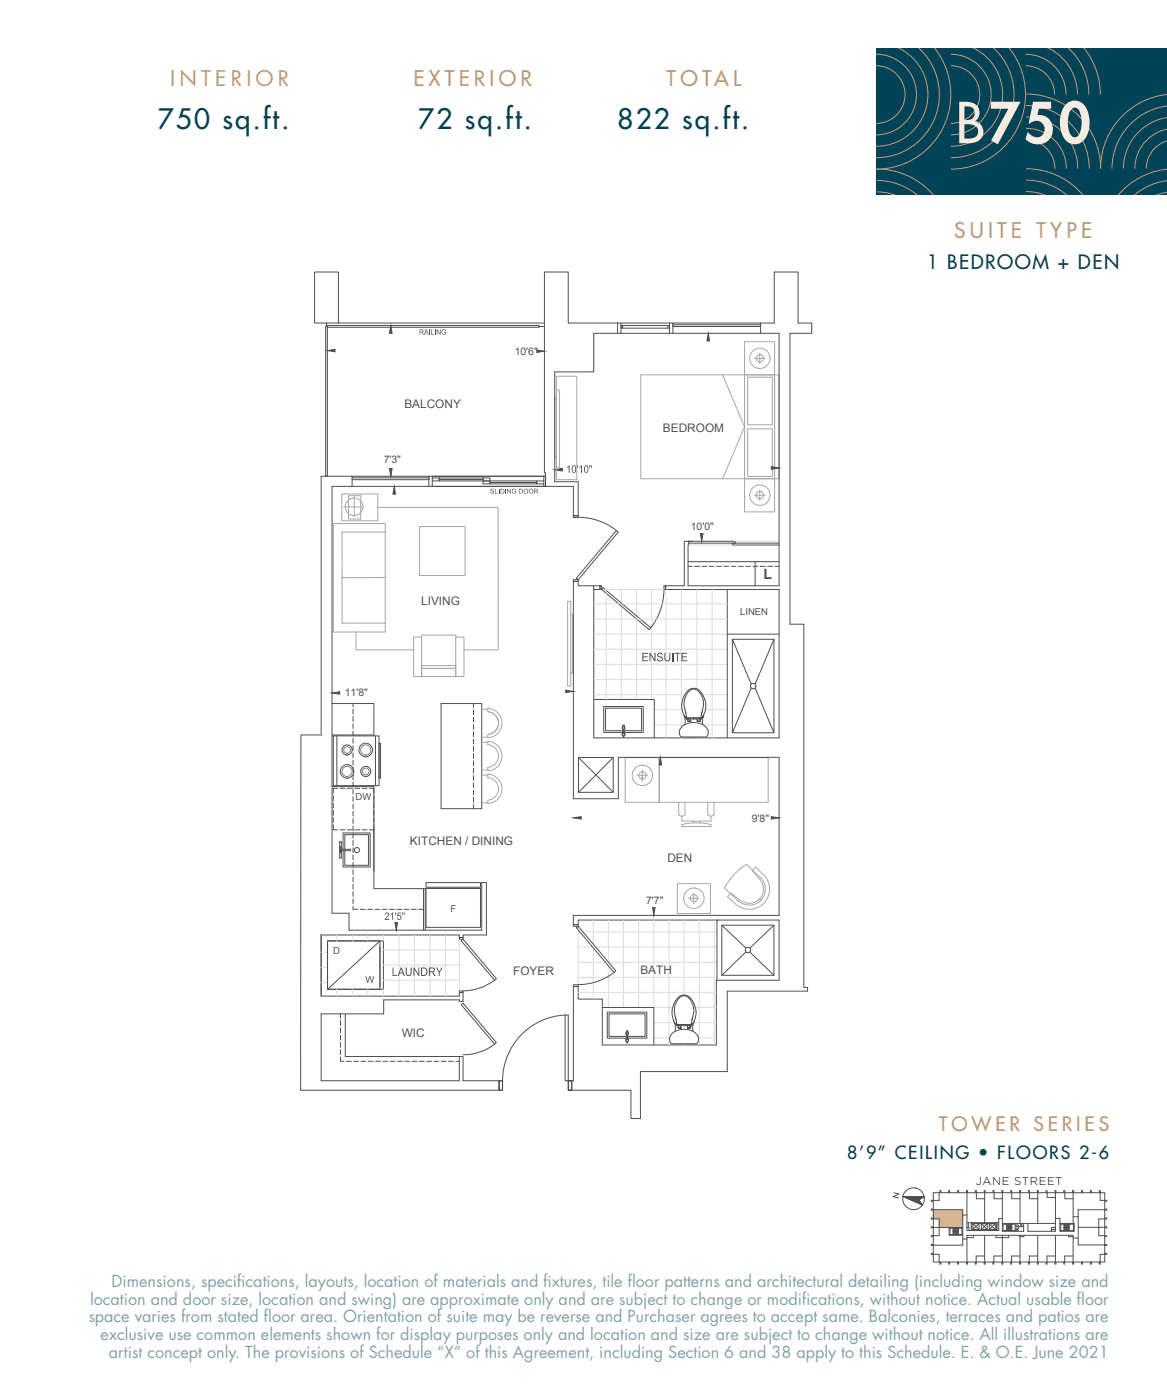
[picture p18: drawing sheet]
<svg xmlns="http://www.w3.org/2000/svg" width="254mm" height="305mm" viewBox="0 0 254 305" stroke-linecap="round" stroke-linejoin="round" font-family="sans-serif">
<defs><g id="words">
<text font-size="12" fill="#f7ece2" x="208" y="31.2">B750</text>
<g font-size="6" fill="#004356">
<text x="34.3" y="28.1">750 sq.ft.</text>
<text x="91" y="28.1">72 sq.ft.</text>
<text x="134.4" y="28.1">822 sq.ft.</text>
</g>
<g font-size="4.6" fill="#c79a6e">
<text x="37" y="18.8">I N T E R I O R</text>
<text x="90" y="18.8">E X T E R I O R</text>
<text x="145.1" y="18.8">T O TA L</text>
<text x="207.7" y="51.8">S U I T E T Y P E</text>
</g>
<text font-size="4.2" fill="#004356" x="201.8" y="58.5">1 BEDROOM + DEN</text>
<text font-size="4.2" fill="#c79a6e" x="204.3" y="246.3">T O W E R S E R I E S</text>
<text font-size="3.9" fill="#004356" x="184.4" y="252.4">8’9” CEILING • FLOORS 2-6</text>
<g font-size="3.5" fill="#004356">
<text x="24.3" y="280.2">Dimensions, specif</text>
<text x="51.6" y="280.2">ications, layouts, location of materials and f</text>
<text x="118.3" y="280.2">ixtures, tile f</text>
<text x="136.6" y="280.2">loor patterns and architectural detailing (including window size and</text>
<text x="19.2" y="287.9">space varies from stated f</text>
<text x="19.6" y="284">location and door size, location and swing) are approximate only and are subject to change or modif</text>
<text x="57.4" y="287.9">loor area. Orientation of suite may be reverse and Purchaser agrees to accept same. Balconies, terraces and patios are</text>
<text x="174.6" y="284">ications, without notice. Actual usable f</text>
<text x="234.4" y="284">loor</text>
<text x="21.9" y="291.8">exclusive use common elements shown for display purposes only and location and size are subject to change without notice. All illustrations are</text>
<text x="23.7" y="295.7">artist concept only. The provisions of Schedule “X” of this Agreement, including Section 6 and 38 apply to this Schedule. E. &amp; O.E. June 2021</text>
</g>
<text font-size="3.1" x="166.1" y="126.1">L</text>
<g font-size="2.6">
<text x="88" y="88.9">BALCONY</text>
<text x="144.3" y="94.1">BEDROOM</text>
<text x="91.7" y="131.6">LIVING</text>
<text x="89.2" y="184.1">KITCHEN / DINING</text>
<text x="145.3" y="187.6">DEN</text>
<text x="111.7" y="212.2">FOYER</text>
<text x="139.4" y="212">BATH</text>
<text x="87.4" y="225.8">WIC</text>
</g>
<text font-size="2.5" x="212.4" y="258.1">JANE STREET</text>
<text font-size="2.4" x="214.1" y="278.9">LEVEL 4 - 5</text>
<g font-size="2.3">
<text x="112" y="77.2">10'6&quot;</text>
<text x="83.5" y="100.7">7'3&quot;</text>
<text x="150.4" y="115.4">10'0&quot;</text>
<text x="75" y="151.5">11'8&quot;</text>
<text x="163.6" y="178.9">9'8&quot;</text>
<text x="140.6" y="196.8">7'7&quot;</text>
</g>
<g font-size="2.1">
<text x="161.1" y="133.8">LINEN</text>
<text x="77.4" y="174.1">DW</text>
<text x="98" y="198.6">F</text>
<text x="72.5" y="207.7">D</text>
<text x="79.6" y="214">W</text>
</g>
</g></defs>
<path d="M203.1 263.4h6.4v3.9h-5.1v-1.9h-1.3z" fill="#c79a6e"/>
<path d="M190.7 10.6h63.3v31.9h-63.3z" fill="#004356"/>
<g fill="none" stroke="#c79a6e" stroke-width=".22">
<path d="M190.7 11.8a8.8 8.8 0 0 1 8.8 8.8 8.8 8.8 0 0 1-8.8 8.8M190.7 14.3a6.3 6.3 0 0 1 6.3 6.3 6.3 6.3 0 0 1-6.3 6.3M195.8 10.5a11.3 11.3 0 0 1 5.9 12.7 11.3 11.3 0 0 1-11 8.6M200.1 10.5a13.7 13.7 0 0 1 3.4 15.1 13.7 13.7 0 0 1-12.8 8.7M203.4 10.5a16.2 16.2 0 0 1 1.9 17.2 16.2 16.2 0 0 1-14.6 9.1M207 11.8a8.8 8.8 0 0 1 8.7 8.8 8.8 8.8 0 0 1-8.7 8.8M207 14.3a6.3 6.3 0 0 1 6.2 6.3 6.3 6.3 0 0 1-6.2 6.3M212 10.5a11.3 11.3 0 0 1 5.9 12.7 11.3 11.3 0 0 1-10.9 8.6M216.3 10.5a13.7 13.7 0 0 1 3.5 15.1 13.7 13.7 0 0 1-12.8 8.7M219.7 10.5a16.2 16.2 0 0 1 1.9 17.2 16.2 16.2 0 0 1-14.6 9.1M223.2 11.8a8.8 8.8 0 0 1 8.8 8.8M223.2 14.3a6.3 6.3 0 0 1 6.3 6.3"/>
<path d="M228.3 10.5a11.3 11.3 0 0 1 6.2 10.1M232.6 10.5a13.7 13.7 0 0 1 4.4 10.1M236 10.5a16 16 0 0 1 3.5 10.1M190.9 36.8a16.1 16.1 0 0 1 12.3 5.7M190.9 39.3a13.6 13.6 0 0 1 8.7 3.2M223.3 20.5a16.2 16.2 0 0 1 16.3 16.2M223.3 23a13.8 13.8 0 0 1 13.8 13.7M223.3 25.4a11.3 11.3 0 0 1 11.3 11.3M223.3 27.9a8.8 8.8 0 0 1 8.8 8.8M223.3 30.4a6.3 6.3 0 0 1 6.3 6.3M223.3 36.7a16.2 16.2 0 0 1 12.4 5.8M223.3 39.2a13.6 13.6 0 0 1 8.9 3.3"/>
<path d="M254 36.8a16.1 16.1 0 0 0-10.6 5.7M254 39.3a13.4 13.4 0 0 0-7.1 3.2M254 20.6a16.2 16.2 0 0 0-14.5 16.1M254 23.1a13.7 13.7 0 0 0-12 13.6M254 25.6a11.2 11.2 0 0 0-9.5 11.1M254 28.1a8.7 8.7 0 0 0-7 8.6M254 30.7a6.2 6.2 0 0 0-4.5 6M190.9 41.8a10.9 10.9 0 0 1 3.9 .7M223.3 41.7a10.7 10.7 0 0 1 4.1 .8M254 41.9l-2.3 .6"/>
</g>
<g fill="none" stroke="#808080" stroke-width=".22">
<path d="M162.1 74.4h6.5v7.2h-6.5zM165.4 76.8v1.2h-1.2M166.6 78h-1.2v1.2M121.1 86.7h-.4v12.9h.4M121.1 81.9h4.4v22.5h-4.4zM121.1 84.9h.7v16.8h-.7zM157.3 81.6l4.8 11.3-4.8 11.3M162.1 81.6h6.5v22.6h-6.5zM162.1 81.6h-22.6v22.6h22.6M162.7 82.1h5.4v10.4h-5.4zM162.7 93.4h5.4v10.3h-5.4zM168.6 81.6h1v22.6h-1z"/>
<path d="M74.4 107.6h7.8v5.8h-7.8zM74.8 110.4h4.4M75.9 107.9h2.6v5.1h-2.6zM77.1 108.1v4.4M82.2 110.5h26.2v31h-7.4M83.9 115.8v-1.8h-11.3v23.6h11.3v-1.9h-9.4l-.1-19.9h9.5v19.9M91.3 114.6h9.9v10.7h-9.9zM162.1 104.2h6.5v7.2h-6.5zM164.2 107.8h2.4M165.4 106.6v2.4M77.5 137.6v3.9h12.5M83.9 125.7l-9.5 .1"/>
<path d="M90 138.7h1.8v8.6h-1.8zM91.8 138.7v-.4h7.4v.4M99.2 138.7h1.8v8.6h-1.8zM123.5 131h.7v18.4h-.7zM124.2 133.7h.4v12.9h-.4M91.8 145.5h7.4v1.8h-7.4zM91.8 144.9h7.4v.6h-7.4zM104.8 154.4h1.4M106.2 160v.6M106.2 155v-.7a3.2 3.2 0 0 1 3.1 3.1 3.2 3.2 0 0 1-3 3.2M106.3 155a2.46 2.46 0 0 1 2.2 2.4 2.46 2.46 0 0 1-2.2 2.5M104.8 167.6h1.4"/>
<path d="M104.8 174.8h1.4M104.8 168.7h1.4M104.8 161.6h1.4M104.8 160.5h1.4M106.2 162.1v-.6a3.1 3.1 0 0 1 3.1 3.1 3.1 3.1 0 0 1-3.1 3.1M106.2 169.3v-.7a3.1 3.1 0 0 1 3.1 3.1 3.1 3.1 0 0 1-3.1 3.2v-.6M106.2 169.2v.1M106.2 162.1a2.53 2.53 0 0 1 2.3 2.5 2.53 2.53 0 0 1-2.3 2.5v.6M106.3 169.3a2.46 2.46 0 0 1 2.2 2.4 2.46 2.46 0 0 1-2.2 2.5M136.1 165h7.4v9.7v-9.7h23.7v9.7h-31.1zM138.6 168.8h2.4M139.8 170v-1.2v1.2"/>
<path d="M139.8 167.7v1.1M147.7 174.7v2.6a.8 .8 0 0 0 1.4 0v-2.6M148.4 179.5v.5h6.3v-.5a13.5 13.5 0 0 0-6.3 0M148.4 177.7v1.1h6.3v-1.1M150.9 178.8v.3M152.3 178.8v.3M154.1 174.7v2.6M155.4 174.7v2.6a.8 .8 0 0 1-1.3 0M147.4 192.4h7.2v6.5h-7.2zM149.8 195.6h2.4M151 194.4v2.4M161 195.9l-1.9-1.4-.7 .7 1.7 1.6"/>
<path d="M165.3 195.7l.3 .3M165.5 191l-3-2.8a13.5 13.5 0 0 0-4.8 5.1l3 2.8M165.5 191a3.5 3.5 0 0 1 .1 5 3.5 3.5 0 0 1-4.9 .1M166.1 190.4l-1.7-1.6-.7 .8 1.5 1.7a3.1 3.1 0 0 1 .1 4.4 3.1 3.1 0 0 1-4.3 .1M166.1 190.3a4.4 4.4 0 0 1 .2 6.3 4.4 4.4 0 0 1-6.2 .2"/>
<circle cx="165.4" cy="78" r="2.22"/>
<circle cx="165.4" cy="78" r=".8"/>
<circle cx="77.1" cy="110.3" r="1.91"/>
<circle cx="165.4" cy="107.8" r="2.22"/>
<circle cx="165.4" cy="107.8" r=".8"/>
<circle cx="139.8" cy="168.8" r=".8"/>
<circle cx="139.8" cy="168.8" r="2.22"/>
<circle cx="151" cy="195.6" r=".8"/>
<circle cx="151" cy="195.6" r="2.22"/>
</g>
<g fill="none" stroke="#000" stroke-width=".22">
<path d="M68.5 59.2h5.2v11.1h-5.2zM70.9 71.1h.4v32.6h-.4zM71.1 70.3v.8M71.1 70.9h46.2v.3h-46M71.3 76.3l1.6-.2v.5zM73.7 70.3h44.8M85.1 70.9l.2 1.7h-.5zM116.8 76.2l1.7 .3-1.7 .2zM117.3 71.1h1.2M134.4 70.3h-10.7v-11.1h-5.2v43.7h.2v3h6.1v6.4h1v-7.4h-5.1v-23.9h8.5v-8.4h5.2M134.4 70.3h.8v2.3h-.8zM135.2 70.9h.3v.5h-.3z"/>
<path d="M135.2 70.3h10.5M135.2 72.6h10.5M135.5 71.4h9.9M135.5 70.9h9.9M145.4 70.9h.3v.5h-.3zM145.7 70.3h.8v2.3h-.8zM146.5 70.7h19v.4h-19zM146.5 72.6h19M146.5 70.3h22v-11.1h5.2v11.1h3v2.3h-4.8v63.3h3.1v79.1h.8v.8h-17.5v17.5h-18.9v10.2h-2.1v-6.1h-12.9v-2.1M154.2 72.6l.2 1.6h-.5zM165.5 70.3v2.3h4.1v54.9h-19.8v-8.8h.1v-.9h10.2v.5h-10.2M69.9 103.7h6.7v2.2h-4.3v92.9h3.7v3.7h28.8v-10.4h1.1v11.5h-5.1v.5h-.8v-.5h-30.1v13.3h30.1v-.8h.8v1.9h-.8v-.3h-16.5v3h-13.6v14.6h30.1v-5.3h.8v5.3h7.8v2.1h-43.2l.1-77.4h4.4z"/>
<path d="M76.6 105.9h16.7M76.6 103.7h16.9M76.6 104h16.7v.4h-16.7M84.8 102h.5l-.2 1.7zM85.8 105.9l.3 1.7h-.6zM94.1 104.1h1.5v.6h-1.5zM94.1 104.1v-.4h-.8v2.2h.8v-1.2M94.1 103.7h24.4M94.1 105.9h24.4M95.6 104.1h9.5M95.6 104.4h9.5M95.6 104.7h9.5"/>
<path d="M95.6 104.2v.3M105.1 104.2v.3M105.1 104.7h1.5v.6h-1.5zM105.1 104.1h1.5v.6h-1.5zM106.6 105h10.2M106.6 104.7h10.2M106.6 104.9v.3M106.6 105.3h10.2M116.8 104.9v.3M118.4 103.7h.3v2.2h-.3zM118.4 104.7h-1.6v.6h1.6M120.7 102.3l1.7-.3v.5z"/>
<path d="M124.8 112.3h1v.4h-1zM125.8 112.6a13.5 13.5 0 0 1 8.4 2.9M134.1 115.5l.5 .3-8.8 10.4-.4-.3zM150.7 117.8h-1.8v9.7h-4v.8h24.7v32.4h-40.4v-33.2M152.4 116.2h.6l-.3 1.6zM167.9 101.6l1.7 .3-1.7 .3zM169.6 118.3h-10.2v.4h10.2M124.8 126.2h1v.4h-1zM129.2 128.3h1.4v-.8h-4.8v-.9h-1v47.3h9.8v-9h35v34.4h-44.8v2h1v-1h43.8v13.1h-13.7v14.1h-24.8v-10h-5.3v-2.7h-1v20.5h-.4M130.6 127.5h.4v.8h-.4zM131.3 128l10.3 8.7-.3 .4-10.3-8.8zM144.5 127.5h.4v.8h-.4z"/>
<path d="M144.5 128.3a13.5 13.5 0 0 1-2.8 8.4M149.8 123.3h.9M149.8 122.3h19.8M151.2 123.3h1.1M152.8 123.3h1.1M154.4 123.3h1M156 123.3h1M157.5 123.3h1.1M158.3 128.3v32.4M158.3 138.1h11.3M159.1 123.3h1.1M159.4 139.2h9.1v20.3h-9.1z"/>
<path d="M159.4 139.2l4.1 9.7M160.7 123.3h1.1M162.3 123.3h1.1M163.9 123.3h1.1M164.4 122.3v5.2M165.5 123.3h1.1M167.1 123.3h1M168.5 139.2l-4.1 9.7M168.7 123.3h.9M72.3 153.2h9.1v6.8h-9.1M72.3 150.9l1.6-.3v.5zM76.8 153.2v.7"/>
<path d="M76.8 154.4v1.1M76.8 156v1.1M76.8 157.6v1M76.8 159.2v1M96 153.2h8.8v22.9h-8.8zM103.1 153.2v.8M103.1 154.6v1M103.1 156.1v1.1M103.1 157.7v1.1M103.1 159.3v1.1M123.1 150.3l1.7 .2-1.7 .3zM129.2 152.3h13.2v8.4"/>
<path d="M135.6 159.7l-.2 .3 .3 .2M135.6 158.2a.32 .32 0 0 0 0 .6M135.6 159.1h-3.8v-4.9h7.8v4.9h-3.7M135.6 159.5h-4.2v-5.7h8.6v5.7h-4.1M135.6 159.7v-1.8h.3v1.8M135.6 158.1h.3M135.7 159.7v-.8l.1 .8M135.9 158.2a.32 .32 0 0 1 0 .6M135.9 159.7l.1 .3-.2 .2M148 158.8a1.37 1.37 0 0 0 .3 1.7h5.4a1.52 1.52 0 0 0-.5-2.6 3.8 3.8 0 0 0-5.2 .9M148.8 155.6a2.79 2.79 0 0 1 .2 2.1v.1M149.1 156.1a4.6 4.6 0 0 1 1-6 2.02 2.02 0 0 1 2.8 1l.4 .8 .3 1.5a4.8 4.8 0 0 1-.7 2.7"/>
<path d="M149.1 156.1h.1M149.1 156.1l.4 .4M149.5 156.5h.1M149.7 156.5h.1M149.7 156.4h.1M149.7 156.4l-.2 .1M149.7 156.5h.6l-.1 .5M149.7 156.4v.1M149.7 156.5v.5M149.8 156.4h-.1M149.8 157h.1M149.8 157l.3 .1"/>
<path d="M149.8 156.4h2.5M149.9 150.5a1.47 1.47 0 0 1 2.5 .4 4.5 4.5 0 0 1 .3 4.3l-.2 1.3v-.2h-3v.2l-.3-1.4a5.7 5.7 0 0 1-.2-2.9l.4-1zM150.1 157.1h.1M150.2 157h.1M150.2 157l-.1 .1M150.3 156.5l1.4 .1 .2 .5 .3-.1M151.8 157h.1M152.2 156.5h.1M152.2 157h.1M152.3 157h.1M152.3 156.5h.1M152.3 156.4v.1"/>
<path d="M152.3 156.5v.5M152.3 156.5l-.6 .1M152.3 156.4l.1 .1M152.3 156.4h.1M152.4 156.5h.1M152.5 156.5h.1M152.8 156.1l-.2 .4h-.3v-.1M152.8 156.1h.1M152.9 156.1h.1M153.2 155.6a3.2 3.2 0 0 0-.2 2.1v.1M163.5 149.8l-4.1 9.7M164.4 149.8l4.1 9.7"/>
<path d="M72.3 171.3h9.1v22.2h11.2v9M72.5 179.6v1.1h1M72.5 173.3v1M72.5 174.8v1.1M72.5 176.4v1.1M72.5 178v1.1M72.5 160.2h10v10.9h-10zM73.3 160.2v10.8M73.5 171.6h-1v1.1M74.1 171.6h1M75.6 171.6h1.1M76.8 160.8v1"/>
<path d="M76.8 162.3v1.1M76.8 163.9v1.1M76.8 165.5v1.1M76.8 167.1v1.1M76.8 168.7v1.1M76.8 170.3v1.1M76.8 171.9v1M76.8 173.5v1M76.8 175v1.1M76.8 176.6v1.1M76.8 178.2v1.1M76.8 179.8v1.1"/>
<path d="M77.2 171.6h1.1M78.8 171.6h1.1M80.4 171.6h1v1.1M81.7 160.2v10.8M82.5 161.8h.3v7.6h-.3zM103.1 160.9v1.1M103.1 162.5v1M103.1 164.1v1M103.1 165.7v1M103.1 167.3v1M103.1 168.8v1.1M103.1 170.4v1.1"/>
<path d="M103.1 172v1.1M103.1 173.6v1.1M103.1 175.2v.9M124.8 178.1l1.7-.3v.5zM125.9 164.9h7.6v7.6h-7.6zM125.9 164.9l7.6 7.6M133.5 164.9l-7.6 7.6M135.7 160.2v.3l.1-.3M143.7 164.9l.3 1.6h-.5zM167.9 177.8l1.7 .3-1.7 .2zM73.9 183.3v3.5h.4v-1.6M74.1 180.7h1"/>
<path d="M74.1 184.9v.3h2.2v-.3h-2.2M74.3 183.3v1.6M74.7 184.9v-3.6h5.9v7.5h-5.9v-3.6M75 184.9v-3.2h5.2v6.7h-5.2v-3.2M75.6 180.7h1.1M76.8 197.3v.7h1.1M76.8 181.4v1.1M76.8 183v1.1M76.8 184.6v1M76.8 186.2v1M76.8 187.7v1.1M76.8 189.3v1.1"/>
<path d="M76.8 190.9v1.1M76.8 192.5v1.1M76.8 194.1v1.1M76.8 195.7v1.1M77.2 180.7h1.1M78.4 198h1.1M78.8 180.7h1.1M80 198h1.1M80.4 180.7h1M81.6 198h1.1M83.2 198h1.1M84.8 198h1.1"/>
<path d="M86.4 198h1M87.9 198h1.1M89.5 198h1.1M91.1 198h1.1M92.2 193.5v9M92.7 193.4h11.9v8.5h-11.9zM92.7 192.1h11.9v1.1h-11.9zM142 197.6h.6l-.3 1.7zM71.3 204.8h11.4v10.6h-11.4zM71.3 204.8h12.1v10.6h-12.1zM82.7 204.8l-11.4 10.6M82.7 206v8.8"/>
<path d="M86 200.9h.5l-.2 1.6zM100 204.1h.8v.4h-.8zM100 215.8h.8v.3h-.8zM100.4 204.8l.4-.3 7.2 8.6-.3 .3zM107.7 213.4a11.4 11.4 0 0 1-6.9 2.3M124.8 201.3h1v.4h-1zM124.8 214.4h1v.4h-1zM125.4 202l.4-.3 8.2 9.7-.4 .3zM131.1 219.3h11.2v8.2M133.7 211.7a12.9 12.9 0 0 1-7.9 2.7M156.1 200.3h.1M156.1 200.3v13.1"/>
<path d="M157.1 201.4h11.4v10.9h-11.4zM157.1 201.4l5.3 5M162.4 207.3l-5.3 5M163.2 207.3l5.3 5M168.5 201.4l-5.3 5M74.1 220.7v1M74.1 222.2v1M74.1 223.8v1M74.1 225.4v1M74.1 227v1M74.1 228.6v1M74.1 230.1v1h.8"/>
<path d="M75.1 220.7v9.3h24.9M75.4 231.1h1.1M77 231.1h1.1M78.6 231.1h1M80.2 231.1h1M81.8 231.1h1M83.3 231.1h1.1M84.9 231.1h1.1M86.5 231.1h1.1M88.1 231.1h1.1M89.7 231.1h1.1M91.3 231.1h1.1"/>
<path d="M92.9 231.1h1M94.5 231.1h1M96 231.1h1.1M97.6 231.1h1.1M99.2 231.1h.8M107.7 227.3l-7.3-8.6 .4-.3 7.2 8.6a11 11 0 0 1-7.2 2.6M108.6 235.3h.8v2.1h-.8v-.4l.1 .3h.7v-2h-.7l-.1 .3zM123 221h.7v14.3h-.7zM123 221a14.3 14.3 0 0 0-13.6 14.3M123.7 235.3h.7v.3v-.3h-.7v2h.7v-.3v.4h-.7zM136.3 224.7a.32 .32 0 0 0 0 .6M136.3 225.6h-3.7v-4.9h7.8v4.9h-3.7"/>
<path d="M136.3 226h-4.1v-5.6h8.6v5.6h-4.1M136.3 226.3v-1.8h.4v1.8M136.3 224.6h.4M136.4 226.2v-.7l.1 .7M136.6 224.7a.32 .32 0 0 1 .1 .6M136.7 226.2l.1 .3-.3 .3v.3l-.3-.6 .1-.3M146.3 224.9a3.9 3.9 0 0 1 5.7 .8 1.36 1.36 0 0 1-.4 1.5h-5.4a1.42 1.42 0 0 1 .1-2.3zM146.7 222.3a3.1 3.1 0 0 1 .2 2.1v.2M147 222.9a4.5 4.5 0 0 1 1-6.1 1.99 1.99 0 0 1 2.7 1.1l.4 .8 .4 1.5a3.4 3.4 0 0 1-.7 2.7M147 222.9h.1M147 222.9l.4 .4M147.4 223.2l-.3-1.3a3.9 3.9 0 0 1 1.4-5.1h.3a1.62 1.62 0 0 1 1.7 1.2 4.6 4.6 0 0 1 .1 4l-.2 1.2"/>
<path d="M147.4 223.2v-.1l1.5-.1 1.5 .1v.1M147.4 223.2h.1M147.4 223.3h.2M147.6 223.2h.1M147.6 223.2h2.6M147.6 223.2h-.2M147.6 223.3v.5M147.6 223.1v.2M147.6 223.3h.1M147.6 223.3h.6l-.2 .5h-.4M147.6 223.8h.1M148.1 223.8h.1"/>
<path d="M148.2 223.3h1.4l.1 .5M149.7 223.8h.1M149.8 223.8h.1M150.1 223.3h.1M150.1 223.8h.1M150.1 223.8h-.3M150.2 223.3h-.6M150.2 223.1v.2M150.2 223.2h.1M150.2 223.3h.1M150.2 223.1v.2zM150.2 223.3l-.1 .5"/>
<path d="M150.4 223.2h.1M150.4 223.2v.1M150.4 223.2l-.2 .1M150.7 222.9l-.2 .3-.3 .1M150.7 222.9h.1M150.8 222.9h.1M151.1 222.4h-.1a2.97 2.97 0 0 0-.1 2.1v.1M203.1 259.7h37.4v15.1h-37.4zM204.4 259.7v1.6h-1.7v.2h.4M204.8 259.7v-.5h-.2v.5M206.7 259.7v-.5h-.2v.5M208.6 259.7v-.5h-.2v.5"/>
<path d="M210.5 259.7v8.2h6.9v-2.6h.8M210.6 259.7v-.5h-.2v.5M212.5 259.7v-.5h-.2v.5M212.5 259.7v1.3h1.8M214.3 259.7v6.5M214.4 259.7v-.5h-.2v.5M216.1 259.7v-.5h.2l.1 1.8h1.8M218.2 259.7v8.4h4.6v-1.7M218.3 259.7v-.5h-.2v.5M220 259.7v-.5h.2v1.8h1.8M222 259.7v6.7M222.1 259.7v-.5h-.2v.5"/>
<path d="M223.8 259.7v-.5h.2l.1 1.8h1.8M225.9 259.7v6.7M226 259.7v-.5h-.2v.5M227.9 259.7v-.5h-.2v.5M227.9 259.7v1h1.8M229.7 259.7v8.4h-6v-1.7M229.8 259.7v-.5h-.2v.5M231.5 259.7v-.5h.3v1.8h1.8M233.6 259.7v6.7M233.7 259.7v-.5h-.2v.5M235.6 259.7v-.5h-.2v.5M237.5 259.7v-.5h-.2v.5"/>
<path d="M239.2 259.7v-.5h.3v2.1h1.4v.2h-.4M196.5 260.5l4.7 .1-1.2 .6 .8 1.1zM201.2 260.6l-4.7-.1 4.3 1.8M203.1 263.4h6.4v7.7h-6.4M203.1 267.2h6.4M203.1 265.2h-.4v.2h1.7v3.6h-1.7v.2h.4M203.1 263.2h-.4v.3h.4M203.1 267.1h-.4v.2h.4M203.1 271h-.4v.2h.4M203.1 272.9h-.4v.2h1.7v1.7M204.6 274.8v.4h.2v-.4M206.5 274.8v.4h.2v-.4"/>
<path d="M206.6 267.2v1.7h2.9M206.8 267.4h2.6v1.4h-2.6zM207.4 268.1h1.2M207.4 267.4v1.4M207.4 268.2h1.2M207.6 267.4v.7M207.6 268.2v.6M207.7 267.4v.7M207.7 268.2v.6M207.9 267.4v.7M207.9 268.2v.6M208 267.4v.7"/>
<path d="M208 268.2v.6M208.2 267.4v.7M208.2 268.2v.6M208.3 267.4v.7M208.3 268.2v.6M208.4 274.8v.4h.2v-.4M208.4 267.4v.7M208.4 268.2v.6M208.6 267.4v1.4M209.5 269.8h1M209.5 264.5h1M210.4 274.8v.4h.2v-.4"/>
<path d="M210.5 274.8v-5.9h23.1v5.9M210.5 266.2h6.9M210.5 267.2h.4v.7M210.8 266.2v1M211.4 266.2v1.7M211.6 266.4h5.2v1.3h-5.2zM211.8 266.4h1.3v1.3h-1.3zM211.8 266.4l1.3 1.3M211.9 268.9v.5h-1.4M213.1 266.4l-1.3 1.3M213.6 266.4l1.3 1.3M213.6 266.4h1.3v1.3h-1.3z"/>
<path d="M214.2 274.8v.4h.2v-.4M214.3 268.9v5.9M214.3 273.5h-1.8v1.7h-.2v-.4M214.9 266.4l-1.3 1.3M215.3 266.4h1.3v1.3h-1.3zM215.3 266.4l1.3 1.3M216.1 274.8v.4h.2v-.4M216.6 266.4l-1.3 1.3M216.8 268.9v.5h2.7v-.5M217 266.2v1.7M218.1 274.8v.4h.2v-.4M218.2 273.5h-1.9v1.3"/>
<path d="M218.2 268.9v5.9M218.2 266.4h11.5M218.3 266.5h2.7v1.4h-2.7zM219.1 267.3h1.1M219.1 267.2h1.1M219.1 266.5v1.4M219.2 266.5v.7M219.2 267.3v.6M219.3 266.5v.7M219.3 267.3v.6M219.5 266.5v.7M219.5 267.3v.6"/>
<path d="M219.6 266.5v.7M219.6 267.3v.6M219.8 266.5v.7M219.8 267.3v.6M219.9 266.5v.7M219.9 267.3v.6M220.1 266.5v.7M220.1 267.3v.6M220.2 266.5v1.4M221.1 266.4v1.7M221.8 268.9v.3h1v-.3M221.9 274.8v.4h.2v-.4"/>
<path d="M222 273.5h-1.8v1.7h-.2v-.4M222 268.9v5.9M222.8 267.1h-.9l-.3 .2v.8M225.8 274.8v.4h.2v-.4M225.9 273.5h-1.9v1.7h-.2v-.4M225.9 268.9v5.9M228.9 267.7h.8M229.6 274.8v.4h.2v-.4M229.7 273.5h-1.8v1.7h-.2v-.4M229.7 267.2h-.8v.9M229.7 268.9v5.9M229.7 265.3h1v2.8h3.1v-1.7h-3.1"/>
<path d="M230.9 266.5h2.7v1.4h-2.7zM231.6 267.3h1.1M231.6 267.2h1.1M231.6 266.5v1.4M231.7 266.5v.7M231.7 267.3v.6M231.9 266.5v.7M231.9 267.3v.6M232 266.5v.7M232 267.3v.6M232.1 266.5v.7M232.1 267.3v.6"/>
<path d="M232.3 266.5v.7M232.3 267.3v.6M232.4 266.5v.7M232.4 267.3v.6M232.6 268.9v.3h1M232.6 266.5v.7M232.6 267.3v.6M232.7 266.5v1.4M233.5 274.8v.4h.2v-.4M233.6 269.5h1.1M233.6 264.9h1.1M233.6 273.5h-1.9v1.7h-.2v-.4"/>
<path d="M234.7 267.2h5.8M235.6 274.8v.4h-.2v-.4M237.3 274.8v.4h.2v-.4M239.2 274.8v.4h.2v-.4M240.5 265.2h.4v.2h-1.7v3.6h1.7v.2h-.4M240.5 272.9h.4v.2h-1.4v1.7M240.5 271h.4v.2h-.4M240.5 267.1h.4v.2h-.4M240.5 263.2h.4v.3h-.4M240.5 263.4h-5.8v7.6h5.8"/>
<circle cx="135.7" cy="159.9" r=".29"/>
<circle cx="163.9" cy="149.4" r=".59"/>
<circle cx="75.5" cy="163.3" r="1.1"/>
<circle cx="75.5" cy="168" r="1.47"/>
<circle cx="79.6" cy="168" r="1.1"/>
<circle cx="79.6" cy="163.3" r="1.47"/>
<circle cx="74.1" cy="184.5" r=".19"/>
<circle cx="74.1" cy="185.5" r=".19"/>
<circle cx="77.7" cy="185.1" r=".56"/>
<circle cx="162.8" cy="206.8" r=".59"/>
<circle cx="136.5" cy="226.5" r=".29"/>
<circle cx="198.8" cy="261" r="2.37"/>
<circle cx="221.3" cy="267.7" r=".16"/>
<circle cx="221.5" cy="266.9" r=".19"/>
<circle cx="222.3" cy="266.8" r=".19"/>
</g>
<g fill="none" stroke="#ccc" stroke-width=".22">
<path d="M149.9 118.7h9.5M160.1 117.8h9.5M129.2 138.1h29.1M129.2 134.8h29.1M129.2 131.5h5.5M131.7 128.3h12.8M131.9 128.3v.2M131.9 129.2v23.1M135.2 128.3v3M135.2 132v20.3M135.5 131.5h22.8M138.5 128.3v5.8"/>
<path d="M138.5 134.7v17.6M141.8 128.3v24M144.9 128.3v32.4M148.3 128.3v30.1M151.7 128.3v21.7M155 128.3v32.4M129.2 141.3h29.1M129.2 148h29.1M129.2 144.6h29.1M129.2 151.2h19.9M142.4 157.8h6.5M142.4 154.5h6.1"/>
<path d="M152.9 151.2h5.4M153.1 157.8h5.2M153.5 154.5h4.8M148.3 160.5v.2M151.7 160.5v.2M69.9 210.6h1.2M69.9 213.9h1.2M69.9 207.3h1.2M73.3 203.6v1.2M73.3 215.4v1.5M76.7 203.6v1.2M76.7 215.4v1.5"/>
<path d="M80.1 203.6v1.2M80.1 215.4v1.5M83.4 203.6v1.2M83.4 215.4v1.5M83.4 210.1h16.6M83.4 213.4h16.6M83.4 206.8h16.6M86.8 203.6v13.3M90.2 203.6v13.3M93.6 203.6v13.3M97 203.6v13.3M100 204.5v11.3"/>
<path d="M125.8 202.9h.4M125.8 206.2h3.2M125.8 212.8h30.3M125.8 209.5h5.9M125.8 216.1h30.1M125.8 202.4v12M126.9 202.9h29.2M129.1 200.3v5.3M129.1 206.4v11.1M129.6 206.2h26.5M132.4 200.3v9.2h23.7M132.4 210.3v9"/>
<path d="M135.7 200.3v19M139 200.3v19M142.3 200.3v19h4.1M145.6 200.3v27.2M148.9 200.3v16.3M151.3 219.3h4.6M152.2 200.3v27.2M155.5 200.3v27.2M142.3 225.9h3.4M142.3 222.7h4.5M148.9 227.2v.3M151 222.7h4.9"/>
<path d="M152 225.9h3.9"/>
</g>
<g fill="#000">
<path d="M71.3 76.3l1.6-.2v.5zM85.1 70.9l.2 1.7h-.5zM93.4 71.7h.2v1.2h-.2zM93.8 71.7h.1v1h.6v.2h-.7zM94.7 71.7h.1v1.2h-.1zM95.1 71.7l.7 .9v-.9h.1v1.2h-.2l-.5-1v1h-.1zM96.2 71.9l.4-.2 .4 .2v.2l-.1-.2-.3-.1-.4 .3 .1 .4 .2 .2 .5-.1v-.2h-.4v-.1h.5l-.1 .5-.3 .1-.5-.2zM116.8 76.2l1.7 .3-1.7 .2zM154.2 72.6l.2 1.6h-.5zM84.8 102h.5l-.2 1.7zM85.8 105.9l.3 1.7h-.6zM106.8 106.5l.5-.1 .2 .2v.1l-.2-.2-.4 .1v.2l.6 .2v.4l-.3 .1-.4-.1-.1-.3 .4 .2a.22 .22 0 0 0 .3-.2 .22 .22 0 0 0-.3-.1l-.4-.2z"/>
<path d="M107.7 106.4h.2v.9l.5 .1h-.7zM108.5 106.4h.2v1h-.2zM110 106.4h.1v1h-.1zM110.4 106.4l.7 .8 .1-.8v1l-.7-.8v.8h-.1zM111.6 106.5h.6l.1 .2h-.1l-.1-.2h-.4l-.2 .5 .2 .3h.3l.2-.1v-.2l-.3-.1h.5v.4l-.4 .2-.4-.1-.2-.4zM120.7 102.3l1.7-.3v.5zM123.4 101.7l.6-.4v1.6h-.2v-1.2l-.3 .2zM125.6 101.3h.2l-.1 .6zM126.1 101.7l.6-.4v1.6h-.2v-1.2l-.3 .2zM152.4 116.2h.6l-.3 1.6zM167.9 101.6l1.7 .3-1.7 .3zM72.3 150.9l1.6-.3v.5z"/>
<path d="M123.1 150.3l1.7 .2-1.7 .3zM139.8 142.1h1.2v.2h-1v.6h1v.2h-1v.7h1.1v.2h-1.3zM141.4 142.1h.2l.8 1.5v-1.5h.3v1.9h-.3l-.8-1.5v1.5h-.2zM143.2 142.2l.6-.1 .4 .2v.3l-.2 .1-.3-.4-.4 .2 .1 .3 .6 .2 .3 .2-.1 .5-.3 .3h-.6l-.3-.4-.1-.2 .3-.1v.3l.3 .2 .6-.2-.1-.4-.9-.3-.1-.4zM144.6 142.1h.2v1.3l.3 .4h.4l.2-.2v-1.5h.2v1.4l-.3 .4-.6 .1-.3-.3zM146.3 142.1h.2v1.9h-.2zM146.8 142.1h1.3v.2h-.5v1.7h-.2v-1.7h-.6zM148.3 142.1h1.3v.2h-1v.6h.9v.2h-.9v.7h1v.2h-1.3zM124.8 178.1l1.7-.3v.5zM143.7 164.9l.3 1.6h-.5zM167.9 177.8l1.7 .3-1.7 .2zM83.9 198.8l.5-.1 .2 .2v.6l-.6 .6h.7v.2h-1l.8-1.1-.2-.4h-.2l-.2 .3h-.1z"/>
<path d="M85 199l.5-.3v1.6h-.1v-1.3l-.4 .3zM86 198.7h.2v.5h-.1zM86.6 198.7h.7v.2h-.6v.4l.3-.1 .4 .3-.1 .5-.3 .3-.4-.1-.2-.2v-.2h.2l.1 .3h.3l.2-.3-.2-.4-.6 .1zM142 197.6h.6l-.3 1.7zM85.4 210.6h.2v1.7h.9v.2h-1.1zM86 200.9h.5l-.2 1.6zM88.3 210.6h.2v1.4l.4 .3 .4-.2 .1-1.5h.2v1.3l-.2 .5-.6 .1-.4-.2zM90 210.6h.2l.9 1.5v-1.5h.2v1.9h-.2l-.9-1.5v1.5h-.2zM94.9 210.6h.2l.4 .7a.17 .17 0 0 0 .1 .2 .18 .18 0 0 0 .2-.3l.3-.6h.3l-.7 1.1v.8h-.2v-.8zM196.5 260.5l4.7 .1-1.2 .6 .8 1.1z"/>
<path d="M91.3 71.7v1.2h.2v-.6l.3 .1 .3 .5h.2l-.4-.6 .3-.2-.1-.3zM91.5 71.8h.4l.1 .3-.5 .1z"/>
<path d="M92.7 71.7l-.4 1.2h.2l.1-.4h.4l.1 .4h.2l-.4-1.2zM92.8 71.8l.2 .6h-.4z"/>
<path d="M108.9 106.4v1h.7l.2-.3-.1-.5-.2-.2zM109.1 106.5l.5 .1 .1 .4-.2 .3h-.4z"/>
<path d="M112.9 106.4v1h.8l.1-.4v-.4l-.2-.2zM113.1 106.5l.6 .2-.2 .6h-.4z"/>
<path d="M113.9 106.9a.55 .55 0 0 0 1.1 0 .55 .55 0 0 0-1.1 0zM114.1 106.9a.41 .41 0 0 1 .8 0 .41 .41 0 0 1-.8 0z"/>
<path d="M115.1 106.9a.53 .53 0 0 0 1 0 .53 .53 0 0 0-1 0zM115.2 106.9a.4 .4 0 0 1 .8 0 .4 .4 0 0 1-.8 0z"/>
<path d="M116.3 106.4v1h.1v-.4h.3l.3 .4h.2l-.4-.4 .3-.2-.1-.3zM116.4 106.5l.5 .1v.2l-.5 .1z"/>
<path d="M124.6 101.4l-.2 .6 .1 .6 .2 .3h.4l.3-.4v-.8l-.3-.4zM124.8 101.5h.2l.2 .3v.8l-.3 .2-.3-.3v-.7z"/>
<path d="M127.3 101.4l-.2 .5v.6l.3 .4h.3l.3-.4v-.8l-.2-.4zM127.5 101.5h.2l.2 .3-.1 .8-.2 .2-.3-.3v-.7z"/>
<path d="M128.6 101.3v.6h.2v-.6zM128.3 101.3l.1 .6 .1-.6z"/>
<path d="M87.9 198.7l.2 .5v-.5zM87.5 198.7l.2 .5v-.5z"/>
<path d="M87.2 210.6l-.6 1.9h.2l.2-.6h.7l.1 .6h.3l-.7-1.9zM87.3 210.8l.3 .9h-.6z"/>
<path d="M91.6 210.6v1.9l1.1-.1 .3-.6-.1-.8-.4-.4zM91.9 210.8h.6l.3 .3v.7l-.3 .4-.6 .1z"/>
<path d="M93.3 210.6v1.9h.3v-.8h.5l.4 .8h.3l-.6-.8 .5-.4-.1-.5-.2-.2zM93.6 210.8h.7l.2 .2-.1 .4-.8 .1z"/>
</g>
<g fill="none" stroke="#4d4d4d" stroke-width=".22">
<circle cx="75.5" cy="163.3" r=".73"/>
<circle cx="75.5" cy="168" r="1.1"/>
<circle cx="79.6" cy="163.3" r="1.1"/>
<circle cx="79.6" cy="168" r=".73"/>
</g>
<path d="M73.9 183.3h.4" fill="none" stroke="#000" stroke-width=".27"/>
<path d="M194 259.3l2.3 .6-.3 1.3-2.3-.6z" fill="#fff"/>
<path d="M194.5 259.6l1.3 .3v.2l-1.2 .4 1 .2v.2l-1.3-.3v-.2l1.1-.4-.9-.2z" fill="#000"/>
<use href="#words"/>
</svg>
